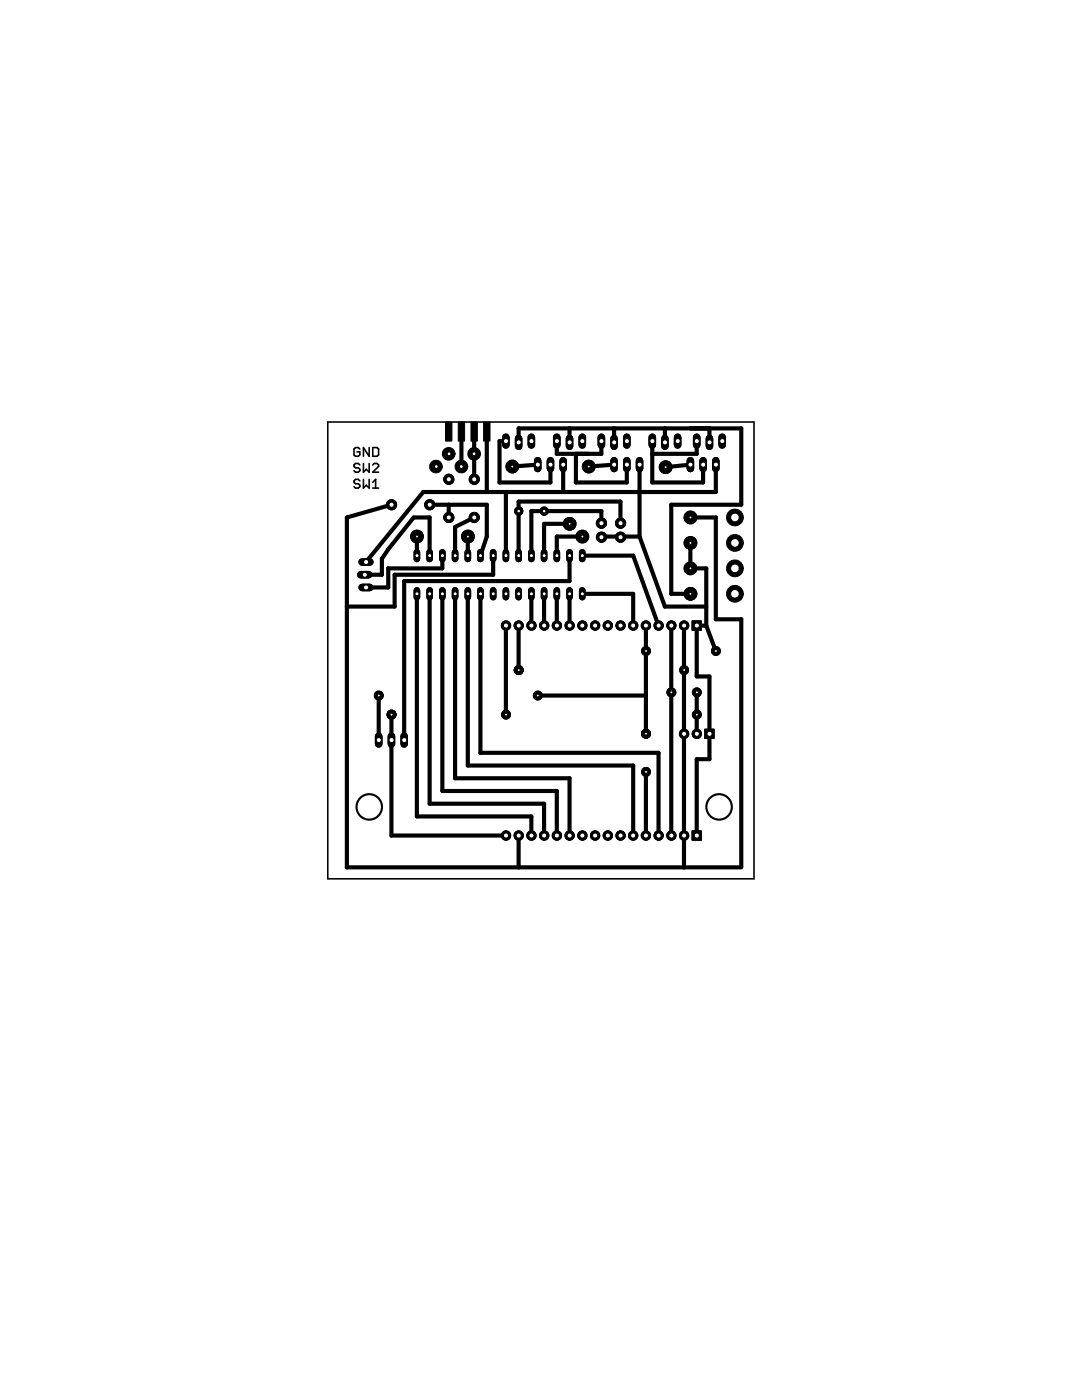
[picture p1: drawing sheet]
<svg xmlns="http://www.w3.org/2000/svg" width="216mm" height="279mm" viewBox="0 0 216 279" stroke-linecap="round" stroke-linejoin="round" font-family="sans-serif">
<path d="M71.8 92.8l-.3-.3h-.6l-.3 .3v.3l.3 .3h.6l.3 .3v.2l-.3 .3h-.6l-.3-.3M71.8 89.6l-.3-.3h-.6l-.3 .3v1.2l.3 .3h.6l.3-.3v-.6h-.6M72.5 92.5v1.7l.6-.5 .6 .5v-1.7M73.7 89.3v1.8l-1.2-1.8v1.8M74.4 92.8l.3-.3h.5l.3 .3v.3l-1.1 1.1h1.1M74.4 89.3h.8l.3 .3v1.2l-.3 .3h-.8z" fill="none" stroke="#000" stroke-width=".32"/>
<path d="M138.1 123.9h1.9v1.9h-1.9z" fill="#000" stroke="#000" stroke-width=".2"/>
<circle cx="139" cy="124.8" r=".51" fill="#fff" stroke="#000" stroke-width=".2"/>
<circle cx="136.5" cy="124.8" r=".93" fill="#000" stroke="#000" stroke-width=".2"/>
<circle cx="136.5" cy="124.8" r=".51" fill="#fff" stroke="#000" stroke-width=".2"/>
<circle cx="134" cy="124.8" r=".93" fill="#000" stroke="#000" stroke-width=".2"/>
<circle cx="134" cy="124.8" r=".51" fill="#fff" stroke="#000" stroke-width=".2"/>
<circle cx="131.4" cy="124.8" r=".93" fill="#000" stroke="#000" stroke-width=".2"/>
<circle cx="131.4" cy="124.8" r=".51" fill="#fff" stroke="#000" stroke-width=".2"/>
<circle cx="128.9" cy="124.8" r=".93" fill="#000" stroke="#000" stroke-width=".2"/>
<circle cx="128.9" cy="124.8" r=".51" fill="#fff" stroke="#000" stroke-width=".2"/>
<circle cx="126.3" cy="124.8" r=".93" fill="#000" stroke="#000" stroke-width=".2"/>
<circle cx="126.3" cy="124.8" r=".51" fill="#fff" stroke="#000" stroke-width=".2"/>
<circle cx="123.8" cy="124.8" r=".93" fill="#000" stroke="#000" stroke-width=".2"/>
<circle cx="123.8" cy="124.8" r=".51" fill="#fff" stroke="#000" stroke-width=".2"/>
<circle cx="121.3" cy="124.8" r=".93" fill="#000" stroke="#000" stroke-width=".2"/>
<circle cx="121.3" cy="124.8" r=".51" fill="#fff" stroke="#000" stroke-width=".2"/>
<circle cx="118.7" cy="124.8" r=".93" fill="#000" stroke="#000" stroke-width=".2"/>
<circle cx="118.7" cy="124.8" r=".51" fill="#fff" stroke="#000" stroke-width=".2"/>
<circle cx="116.2" cy="124.8" r=".93" fill="#000" stroke="#000" stroke-width=".2"/>
<circle cx="116.2" cy="124.8" r=".51" fill="#fff" stroke="#000" stroke-width=".2"/>
<circle cx="113.7" cy="124.8" r=".93" fill="#000" stroke="#000" stroke-width=".2"/>
<circle cx="113.7" cy="124.8" r=".51" fill="#fff" stroke="#000" stroke-width=".2"/>
<circle cx="111.1" cy="124.8" r=".93" fill="#000" stroke="#000" stroke-width=".2"/>
<circle cx="111.1" cy="124.8" r=".51" fill="#fff" stroke="#000" stroke-width=".2"/>
<circle cx="108.6" cy="124.8" r=".93" fill="#000" stroke="#000" stroke-width=".2"/>
<circle cx="108.6" cy="124.8" r=".51" fill="#fff" stroke="#000" stroke-width=".2"/>
<circle cx="106" cy="124.8" r=".93" fill="#000" stroke="#000" stroke-width=".2"/>
<circle cx="106" cy="124.8" r=".51" fill="#fff" stroke="#000" stroke-width=".2"/>
<circle cx="103.5" cy="124.8" r=".93" fill="#000" stroke="#000" stroke-width=".2"/>
<circle cx="103.5" cy="124.8" r=".51" fill="#fff" stroke="#000" stroke-width=".2"/>
<circle cx="101" cy="124.8" r=".93" fill="#000" stroke="#000" stroke-width=".2"/>
<circle cx="101" cy="124.8" r=".51" fill="#fff" stroke="#000" stroke-width=".2"/>
<path d="M138.1 165.8h1.9v1.9h-1.9z" fill="#000" stroke="#000" stroke-width=".2"/>
<circle cx="139" cy="166.8" r=".51" fill="#fff" stroke="#000" stroke-width=".2"/>
<circle cx="136.5" cy="166.8" r=".93" fill="#000" stroke="#000" stroke-width=".2"/>
<circle cx="136.5" cy="166.8" r=".51" fill="#fff" stroke="#000" stroke-width=".2"/>
<circle cx="134" cy="166.8" r=".93" fill="#000" stroke="#000" stroke-width=".2"/>
<circle cx="134" cy="166.8" r=".51" fill="#fff" stroke="#000" stroke-width=".2"/>
<circle cx="131.4" cy="166.8" r=".93" fill="#000" stroke="#000" stroke-width=".2"/>
<circle cx="131.4" cy="166.8" r=".51" fill="#fff" stroke="#000" stroke-width=".2"/>
<circle cx="128.9" cy="166.8" r=".93" fill="#000" stroke="#000" stroke-width=".2"/>
<circle cx="128.9" cy="166.8" r=".51" fill="#fff" stroke="#000" stroke-width=".2"/>
<circle cx="126.3" cy="166.8" r=".93" fill="#000" stroke="#000" stroke-width=".2"/>
<circle cx="126.3" cy="166.8" r=".51" fill="#fff" stroke="#000" stroke-width=".2"/>
<circle cx="123.8" cy="166.8" r=".93" fill="#000" stroke="#000" stroke-width=".2"/>
<circle cx="123.8" cy="166.8" r=".51" fill="#fff" stroke="#000" stroke-width=".2"/>
<circle cx="121.3" cy="166.8" r=".93" fill="#000" stroke="#000" stroke-width=".2"/>
<circle cx="121.3" cy="166.8" r=".51" fill="#fff" stroke="#000" stroke-width=".2"/>
<circle cx="118.7" cy="166.8" r=".93" fill="#000" stroke="#000" stroke-width=".2"/>
<circle cx="118.7" cy="166.8" r=".51" fill="#fff" stroke="#000" stroke-width=".2"/>
<circle cx="116.2" cy="166.8" r=".93" fill="#000" stroke="#000" stroke-width=".2"/>
<circle cx="116.2" cy="166.8" r=".51" fill="#fff" stroke="#000" stroke-width=".2"/>
<circle cx="113.7" cy="166.8" r=".93" fill="#000" stroke="#000" stroke-width=".2"/>
<circle cx="113.7" cy="166.8" r=".51" fill="#fff" stroke="#000" stroke-width=".2"/>
<circle cx="111.1" cy="166.8" r=".93" fill="#000" stroke="#000" stroke-width=".2"/>
<circle cx="111.1" cy="166.8" r=".51" fill="#fff" stroke="#000" stroke-width=".2"/>
<circle cx="108.6" cy="166.8" r=".93" fill="#000" stroke="#000" stroke-width=".2"/>
<circle cx="108.6" cy="166.8" r=".51" fill="#fff" stroke="#000" stroke-width=".2"/>
<circle cx="106" cy="166.8" r=".93" fill="#000" stroke="#000" stroke-width=".2"/>
<circle cx="106" cy="166.8" r=".51" fill="#fff" stroke="#000" stroke-width=".2"/>
<circle cx="103.5" cy="166.8" r=".93" fill="#000" stroke="#000" stroke-width=".2"/>
<circle cx="103.5" cy="166.8" r=".51" fill="#fff" stroke="#000" stroke-width=".2"/>
<circle cx="101" cy="166.8" r=".93" fill="#000" stroke="#000" stroke-width=".2"/>
<circle cx="101" cy="166.8" r=".51" fill="#fff" stroke="#000" stroke-width=".2"/>
<path d="M80.6 146.9v1.6" fill="none" stroke="#000" stroke-width="1.5"/>
<circle cx="80.7" cy="147.7" r=".51" fill="#fff" stroke="#000" stroke-width=".2"/>
<path d="M78.1 146.9v1.6" fill="none" stroke="#000" stroke-width="1.5"/>
<circle cx="78.1" cy="147.7" r=".51" fill="#fff" stroke="#000" stroke-width=".2"/>
<path d="M75.6 146.9v1.6" fill="none" stroke="#000" stroke-width="1.5"/>
<circle cx="75.6" cy="147.7" r=".51" fill="#fff" stroke="#000" stroke-width=".2"/>
<path d="M137.8 92v1.5" fill="none" stroke="#000" stroke-width="1.5"/>
<circle cx="137.8" cy="92.7" r=".51" fill="#fff" stroke="#000" stroke-width=".2"/>
<path d="M140.3 92v1.5" fill="none" stroke="#000" stroke-width="1.5"/>
<circle cx="140.3" cy="92.7" r=".51" fill="#fff" stroke="#000" stroke-width=".2"/>
<path d="M142.8 92v1.5" fill="none" stroke="#000" stroke-width="1.5"/>
<circle cx="142.9" cy="92.7" r=".51" fill="#fff" stroke="#000" stroke-width=".2"/>
<path d="M122.5 92v1.5" fill="none" stroke="#000" stroke-width="1.5"/>
<circle cx="122.6" cy="92.7" r=".51" fill="#fff" stroke="#000" stroke-width=".2"/>
<path d="M125.1 92v1.5" fill="none" stroke="#000" stroke-width="1.5"/>
<circle cx="125.1" cy="92.7" r=".51" fill="#fff" stroke="#000" stroke-width=".2"/>
<path d="M127.6 92v1.5" fill="none" stroke="#000" stroke-width="1.5"/>
<circle cx="127.6" cy="92.7" r=".51" fill="#fff" stroke="#000" stroke-width=".2"/>
<path d="M107.3 92v1.5" fill="none" stroke="#000" stroke-width="1.5"/>
<circle cx="107.3" cy="92.7" r=".51" fill="#fff" stroke="#000" stroke-width=".2"/>
<path d="M109.8 92v1.5" fill="none" stroke="#000" stroke-width="1.5"/>
<circle cx="109.9" cy="92.7" r=".51" fill="#fff" stroke="#000" stroke-width=".2"/>
<path d="M112.4 92v1.5" fill="none" stroke="#000" stroke-width="1.5"/>
<circle cx="112.4" cy="92.7" r=".51" fill="#fff" stroke="#000" stroke-width=".2"/>
<circle cx="108.6" cy="102" r=".83" fill="#000" stroke="#000" stroke-width=".2"/>
<circle cx="108.6" cy="102" r=".36" fill="#fff" stroke="#000" stroke-width=".2"/>
<circle cx="103.5" cy="102" r=".83" fill="#000" stroke="#000" stroke-width=".2"/>
<circle cx="103.5" cy="102" r=".36" fill="#fff" stroke="#000" stroke-width=".2"/>
<circle cx="120" cy="104.4" r="1.02" fill="#000" stroke="#000" stroke-width=".2"/>
<circle cx="120" cy="104.4" r=".51" fill="#fff" stroke="#000" stroke-width=".2"/>
<circle cx="120" cy="107.2" r="1.02" fill="#000" stroke="#000" stroke-width=".2"/>
<circle cx="120" cy="107.2" r=".51" fill="#fff" stroke="#000" stroke-width=".2"/>
<circle cx="123.8" cy="104.4" r="1.02" fill="#000" stroke="#000" stroke-width=".2"/>
<circle cx="123.8" cy="104.4" r=".51" fill="#fff" stroke="#000" stroke-width=".2"/>
<circle cx="123.8" cy="107.2" r="1.02" fill="#000" stroke="#000" stroke-width=".2"/>
<circle cx="123.8" cy="107.2" r=".51" fill="#fff" stroke="#000" stroke-width=".2"/>
<path d="M140.6 145.5h1.9v1.9h-1.9z" fill="#000" stroke="#000" stroke-width=".2"/>
<circle cx="141.6" cy="146.5" r=".51" fill="#fff" stroke="#000" stroke-width=".2"/>
<circle cx="139" cy="146.5" r=".93" fill="#000" stroke="#000" stroke-width=".2"/>
<circle cx="139" cy="146.5" r=".51" fill="#fff" stroke="#000" stroke-width=".2"/>
<circle cx="136.5" cy="146.5" r=".93" fill="#000" stroke="#000" stroke-width=".2"/>
<circle cx="136.5" cy="146.5" r=".51" fill="#fff" stroke="#000" stroke-width=".2"/>
<circle cx="89.6" cy="95.7" r="1.02" fill="#000" stroke="#000" stroke-width=".2"/>
<circle cx="89.6" cy="95.7" r=".51" fill="#fff" stroke="#000" stroke-width=".2"/>
<circle cx="89.6" cy="103.3" r="1.02" fill="#000" stroke="#000" stroke-width=".2"/>
<circle cx="89.6" cy="103.3" r=".51" fill="#fff" stroke="#000" stroke-width=".2"/>
<circle cx="78.1" cy="100.7" r="1.02" fill="#000" stroke="#000" stroke-width=".2"/>
<circle cx="78.1" cy="100.7" r=".51" fill="#fff" stroke="#000" stroke-width=".2"/>
<circle cx="85.7" cy="100.7" r="1.02" fill="#000" stroke="#000" stroke-width=".2"/>
<circle cx="85.7" cy="100.7" r=".51" fill="#fff" stroke="#000" stroke-width=".2"/>
<circle cx="94.6" cy="103.3" r="1.02" fill="#000" stroke="#000" stroke-width=".2"/>
<circle cx="94.6" cy="103.3" r=".51" fill="#fff" stroke="#000" stroke-width=".2"/>
<circle cx="94.6" cy="95.7" r="1.02" fill="#000" stroke="#000" stroke-width=".2"/>
<circle cx="94.6" cy="95.7" r=".51" fill="#fff" stroke="#000" stroke-width=".2"/>
<path d="M116.2 87.3v1.5" fill="none" stroke="#000" stroke-width="1.5"/>
<circle cx="116.2" cy="88" r=".51" fill="#fff" stroke="#000" stroke-width=".2"/>
<path d="M113.6 87.5v1.5" fill="none" stroke="#000" stroke-width="1.5"/>
<circle cx="113.7" cy="88.3" r=".51" fill="#fff" stroke="#000" stroke-width=".2"/>
<path d="M111.1 87.3v1.5" fill="none" stroke="#000" stroke-width="1.5"/>
<circle cx="111.1" cy="88" r=".51" fill="#fff" stroke="#000" stroke-width=".2"/>
<path d="M144.1 87.3v1.5" fill="none" stroke="#000" stroke-width="1.5"/>
<circle cx="144.1" cy="88" r=".51" fill="#fff" stroke="#000" stroke-width=".2"/>
<path d="M141.6 87.5v1.5" fill="none" stroke="#000" stroke-width="1.5"/>
<circle cx="141.6" cy="88.3" r=".51" fill="#fff" stroke="#000" stroke-width=".2"/>
<path d="M139 87.3v1.5" fill="none" stroke="#000" stroke-width="1.5"/>
<circle cx="139" cy="88" r=".51" fill="#fff" stroke="#000" stroke-width=".2"/>
<path d="M125.1 87.3v1.5" fill="none" stroke="#000" stroke-width="1.5"/>
<circle cx="125.1" cy="88" r=".51" fill="#fff" stroke="#000" stroke-width=".2"/>
<path d="M122.5 87.5v1.5" fill="none" stroke="#000" stroke-width="1.5"/>
<circle cx="122.6" cy="88.3" r=".51" fill="#fff" stroke="#000" stroke-width=".2"/>
<path d="M120 87.3v1.5" fill="none" stroke="#000" stroke-width="1.5"/>
<circle cx="120" cy="88" r=".51" fill="#fff" stroke="#000" stroke-width=".2"/>
<path d="M106 87.3v1.5" fill="none" stroke="#000" stroke-width="1.5"/>
<circle cx="106" cy="88" r=".51" fill="#fff" stroke="#000" stroke-width=".2"/>
<path d="M103.5 87.5v1.5" fill="none" stroke="#000" stroke-width="1.5"/>
<circle cx="103.5" cy="88.3" r=".51" fill="#fff" stroke="#000" stroke-width=".2"/>
<path d="M100.9 87.3v1.5" fill="none" stroke="#000" stroke-width="1.5"/>
<circle cx="101" cy="88" r=".51" fill="#fff" stroke="#000" stroke-width=".2"/>
<path d="M135.2 87.3v1.5" fill="none" stroke="#000" stroke-width="1.5"/>
<circle cx="135.2" cy="88" r=".51" fill="#fff" stroke="#000" stroke-width=".2"/>
<path d="M132.7 87.5v1.5" fill="none" stroke="#000" stroke-width="1.5"/>
<circle cx="132.7" cy="88.3" r=".51" fill="#fff" stroke="#000" stroke-width=".2"/>
<path d="M130.2 87.3v1.5" fill="none" stroke="#000" stroke-width="1.5"/>
<circle cx="130.2" cy="88" r=".51" fill="#fff" stroke="#000" stroke-width=".2"/>
<path d="M83.2 110.2v1.3" fill="none" stroke="#000" stroke-width="1.3"/>
<circle cx="83.2" cy="110.9" r=".4" fill="#fff" stroke="#000" stroke-width=".2"/>
<path d="M85.7 110.2v1.3" fill="none" stroke="#000" stroke-width="1.3"/>
<circle cx="85.7" cy="110.9" r=".4" fill="#fff" stroke="#000" stroke-width=".2"/>
<path d="M88.3 110.2v1.3" fill="none" stroke="#000" stroke-width="1.3"/>
<circle cx="88.3" cy="110.9" r=".4" fill="#fff" stroke="#000" stroke-width=".2"/>
<path d="M90.8 110.2v1.3" fill="none" stroke="#000" stroke-width="1.3"/>
<circle cx="90.8" cy="110.9" r=".4" fill="#fff" stroke="#000" stroke-width=".2"/>
<path d="M93.3 110.2v1.3" fill="none" stroke="#000" stroke-width="1.3"/>
<circle cx="93.4" cy="110.9" r=".4" fill="#fff" stroke="#000" stroke-width=".2"/>
<path d="M95.9 110.2v1.3" fill="none" stroke="#000" stroke-width="1.3"/>
<circle cx="95.9" cy="110.9" r=".4" fill="#fff" stroke="#000" stroke-width=".2"/>
<path d="M98.4 110.2v1.3" fill="none" stroke="#000" stroke-width="1.3"/>
<circle cx="98.4" cy="110.9" r=".4" fill="#fff" stroke="#000" stroke-width=".2"/>
<path d="M100.9 110.2v1.3" fill="none" stroke="#000" stroke-width="1.3"/>
<circle cx="101" cy="110.9" r=".4" fill="#fff" stroke="#000" stroke-width=".2"/>
<path d="M103.5 110.2v1.3" fill="none" stroke="#000" stroke-width="1.3"/>
<circle cx="103.5" cy="110.9" r=".4" fill="#fff" stroke="#000" stroke-width=".2"/>
<path d="M106 110.2v1.3" fill="none" stroke="#000" stroke-width="1.3"/>
<circle cx="106" cy="110.9" r=".4" fill="#fff" stroke="#000" stroke-width=".2"/>
<path d="M108.6 110.2v1.3" fill="none" stroke="#000" stroke-width="1.3"/>
<circle cx="108.6" cy="110.9" r=".4" fill="#fff" stroke="#000" stroke-width=".2"/>
<path d="M111.1 110.2v1.3" fill="none" stroke="#000" stroke-width="1.3"/>
<circle cx="111.1" cy="110.9" r=".4" fill="#fff" stroke="#000" stroke-width=".2"/>
<path d="M113.6 110.2v1.3" fill="none" stroke="#000" stroke-width="1.3"/>
<circle cx="113.7" cy="110.9" r=".4" fill="#fff" stroke="#000" stroke-width=".2"/>
<path d="M116.2 110.2v1.3" fill="none" stroke="#000" stroke-width="1.3"/>
<circle cx="116.2" cy="110.9" r=".4" fill="#fff" stroke="#000" stroke-width=".2"/>
<path d="M116.2 117.8v1.4" fill="none" stroke="#000" stroke-width="1.3"/>
<circle cx="116.2" cy="118.5" r=".4" fill="#fff" stroke="#000" stroke-width=".2"/>
<path d="M113.6 117.8v1.4" fill="none" stroke="#000" stroke-width="1.3"/>
<circle cx="113.7" cy="118.5" r=".4" fill="#fff" stroke="#000" stroke-width=".2"/>
<path d="M111.1 117.8v1.4" fill="none" stroke="#000" stroke-width="1.3"/>
<circle cx="111.1" cy="118.5" r=".4" fill="#fff" stroke="#000" stroke-width=".2"/>
<path d="M108.6 117.8v1.4" fill="none" stroke="#000" stroke-width="1.3"/>
<circle cx="108.6" cy="118.5" r=".4" fill="#fff" stroke="#000" stroke-width=".2"/>
<path d="M106 117.8v1.4" fill="none" stroke="#000" stroke-width="1.3"/>
<circle cx="106" cy="118.5" r=".4" fill="#fff" stroke="#000" stroke-width=".2"/>
<path d="M103.5 117.8v1.4" fill="none" stroke="#000" stroke-width="1.3"/>
<circle cx="103.5" cy="118.5" r=".4" fill="#fff" stroke="#000" stroke-width=".2"/>
<path d="M100.9 117.8v1.4" fill="none" stroke="#000" stroke-width="1.3"/>
<circle cx="101" cy="118.5" r=".4" fill="#fff" stroke="#000" stroke-width=".2"/>
<path d="M98.4 117.8v1.4" fill="none" stroke="#000" stroke-width="1.3"/>
<circle cx="98.4" cy="118.5" r=".4" fill="#fff" stroke="#000" stroke-width=".2"/>
<path d="M95.9 117.8v1.4" fill="none" stroke="#000" stroke-width="1.3"/>
<circle cx="95.9" cy="118.5" r=".4" fill="#fff" stroke="#000" stroke-width=".2"/>
<path d="M93.3 117.8v1.4" fill="none" stroke="#000" stroke-width="1.3"/>
<circle cx="93.4" cy="118.5" r=".4" fill="#fff" stroke="#000" stroke-width=".2"/>
<path d="M90.8 117.8v1.4" fill="none" stroke="#000" stroke-width="1.3"/>
<circle cx="90.8" cy="118.5" r=".4" fill="#fff" stroke="#000" stroke-width=".2"/>
<path d="M88.3 117.8v1.4" fill="none" stroke="#000" stroke-width="1.3"/>
<circle cx="88.3" cy="118.5" r=".4" fill="#fff" stroke="#000" stroke-width=".2"/>
<path d="M85.7 117.8v1.4" fill="none" stroke="#000" stroke-width="1.3"/>
<circle cx="85.7" cy="118.5" r=".4" fill="#fff" stroke="#000" stroke-width=".2"/>
<path d="M83.2 117.8v1.4" fill="none" stroke="#000" stroke-width="1.3"/>
<circle cx="83.2" cy="118.5" r=".4" fill="#fff" stroke="#000" stroke-width=".2"/>
<circle cx="89.6" cy="90.6" r=".64" fill="#000" stroke="#000" stroke-width=".2"/>
<circle cx="89.6" cy="90.6" r=".38" fill="#fff" stroke="#000" stroke-width=".2"/>
<circle cx="94.6" cy="90.6" r=".64" fill="#000" stroke="#000" stroke-width=".2"/>
<circle cx="94.6" cy="90.6" r=".38" fill="#fff" stroke="#000" stroke-width=".2"/>
<circle cx="87.1" cy="93.1" r=".64" fill="#000" stroke="#000" stroke-width=".2"/>
<circle cx="87.1" cy="93.1" r=".38" fill="#fff" stroke="#000" stroke-width=".2"/>
<circle cx="92.1" cy="93.1" r=".64" fill="#000" stroke="#000" stroke-width=".2"/>
<circle cx="92.1" cy="93.1" r=".38" fill="#fff" stroke="#000" stroke-width=".2"/>
<path d="M72.3 117.2h1.5" fill="none" stroke="#000" stroke-width="1.5"/>
<circle cx="73" cy="117.2" r=".51" fill="#fff" stroke="#000" stroke-width=".2"/>
<path d="M72 114.7h1.5" fill="none" stroke="#000" stroke-width="1.5"/>
<circle cx="72.8" cy="114.7" r=".51" fill="#fff" stroke="#000" stroke-width=".2"/>
<path d="M72.3 112.2h1.5" fill="none" stroke="#000" stroke-width="1.5"/>
<circle cx="73" cy="112.2" r=".51" fill="#fff" stroke="#000" stroke-width=".2"/>
<circle cx="93.4" cy="107.1" r="1.27" fill="#000" stroke="#000" stroke-width=".2"/>
<circle cx="93.4" cy="107.1" r=".3" fill="#fff" stroke="#000" stroke-width=".2"/>
<circle cx="83.2" cy="107.1" r="1.27" fill="#000" stroke="#000" stroke-width=".2"/>
<circle cx="83.2" cy="107.1" r=".3" fill="#fff" stroke="#000" stroke-width=".2"/>
<circle cx="132.8" cy="93.2" r="1.27" fill="#000" stroke="#000" stroke-width=".2"/>
<circle cx="132.8" cy="93.2" r=".3" fill="#fff" stroke="#000" stroke-width=".2"/>
<circle cx="117.5" cy="93.1" r="1.27" fill="#000" stroke="#000" stroke-width=".2"/>
<circle cx="117.5" cy="93.1" r=".3" fill="#fff" stroke="#000" stroke-width=".2"/>
<circle cx="102.2" cy="93.1" r="1.27" fill="#000" stroke="#000" stroke-width=".2"/>
<circle cx="102.2" cy="93.1" r=".3" fill="#fff" stroke="#000" stroke-width=".2"/>
<circle cx="113.7" cy="104.5" r="1.27" fill="#000" stroke="#000" stroke-width=".2"/>
<circle cx="113.7" cy="104.5" r=".3" fill="#fff" stroke="#000" stroke-width=".2"/>
<circle cx="116.2" cy="107.1" r="1.27" fill="#000" stroke="#000" stroke-width=".2"/>
<circle cx="116.2" cy="107.1" r=".3" fill="#fff" stroke="#000" stroke-width=".2"/>
<circle cx="137.8" cy="103.3" r="1.27" fill="#000" stroke="#000" stroke-width=".2"/>
<circle cx="137.8" cy="103.3" r=".3" fill="#fff" stroke="#000" stroke-width=".2"/>
<circle cx="134" cy="138.2" r=".89" fill="#000" stroke="#000" stroke-width=".2"/>
<circle cx="134" cy="138.2" r=".3" fill="#fff" stroke="#000" stroke-width=".2"/>
<circle cx="139" cy="138.2" r=".89" fill="#000" stroke="#000" stroke-width=".2"/>
<circle cx="139" cy="138.2" r=".3" fill="#fff" stroke="#000" stroke-width=".2"/>
<circle cx="139" cy="142.6" r=".89" fill="#000" stroke="#000" stroke-width=".2"/>
<circle cx="139" cy="142.6" r=".3" fill="#fff" stroke="#000" stroke-width=".2"/>
<circle cx="128.9" cy="129.9" r=".89" fill="#000" stroke="#000" stroke-width=".2"/>
<circle cx="128.9" cy="129.9" r=".3" fill="#fff" stroke="#000" stroke-width=".2"/>
<circle cx="107.3" cy="138.8" r=".89" fill="#000" stroke="#000" stroke-width=".2"/>
<circle cx="107.3" cy="138.8" r=".3" fill="#fff" stroke="#000" stroke-width=".2"/>
<circle cx="128.9" cy="146.4" r=".89" fill="#000" stroke="#000" stroke-width=".2"/>
<circle cx="128.9" cy="146.4" r=".3" fill="#fff" stroke="#000" stroke-width=".2"/>
<circle cx="128.9" cy="146.4" r=".89" fill="#000" stroke="#000" stroke-width=".2"/>
<circle cx="128.9" cy="146.4" r=".3" fill="#fff" stroke="#000" stroke-width=".2"/>
<circle cx="128.9" cy="154.1" r=".89" fill="#000" stroke="#000" stroke-width=".2"/>
<circle cx="128.9" cy="154.1" r=".3" fill="#fff" stroke="#000" stroke-width=".2"/>
<circle cx="103.5" cy="133.7" r=".89" fill="#000" stroke="#000" stroke-width=".2"/>
<circle cx="103.5" cy="133.7" r=".3" fill="#fff" stroke="#000" stroke-width=".2"/>
<circle cx="103.5" cy="133.7" r=".89" fill="#000" stroke="#000" stroke-width=".2"/>
<circle cx="103.5" cy="133.7" r=".3" fill="#fff" stroke="#000" stroke-width=".2"/>
<circle cx="101" cy="142.6" r=".89" fill="#000" stroke="#000" stroke-width=".2"/>
<circle cx="101" cy="142.6" r=".3" fill="#fff" stroke="#000" stroke-width=".2"/>
<circle cx="78.1" cy="142.6" r=".89" fill="#000" stroke="#000" stroke-width=".2"/>
<circle cx="78.1" cy="142.6" r=".3" fill="#fff" stroke="#000" stroke-width=".2"/>
<circle cx="78.1" cy="142.6" r=".89" fill="#000" stroke="#000" stroke-width=".2"/>
<circle cx="78.1" cy="142.6" r=".3" fill="#fff" stroke="#000" stroke-width=".2"/>
<circle cx="75.6" cy="138.8" r=".89" fill="#000" stroke="#000" stroke-width=".2"/>
<circle cx="75.6" cy="138.8" r=".3" fill="#fff" stroke="#000" stroke-width=".2"/>
<circle cx="137.8" cy="118.5" r="1.27" fill="#000" stroke="#000" stroke-width=".2"/>
<circle cx="137.8" cy="118.5" r=".3" fill="#fff" stroke="#000" stroke-width=".2"/>
<circle cx="137.8" cy="108.4" r="1.27" fill="#000" stroke="#000" stroke-width=".2"/>
<circle cx="137.8" cy="108.4" r=".3" fill="#fff" stroke="#000" stroke-width=".2"/>
<circle cx="137.8" cy="113.4" r="1.27" fill="#000" stroke="#000" stroke-width=".2"/>
<circle cx="137.8" cy="113.4" r=".3" fill="#fff" stroke="#000" stroke-width=".2"/>
<circle cx="142.9" cy="129.9" r=".89" fill="#000" stroke="#000" stroke-width=".2"/>
<circle cx="142.9" cy="129.9" r=".3" fill="#fff" stroke="#000" stroke-width=".2"/>
<circle cx="136.5" cy="133.7" r=".89" fill="#000" stroke="#000" stroke-width=".2"/>
<circle cx="136.5" cy="133.7" r=".3" fill="#fff" stroke="#000" stroke-width=".2"/>
<g fill="#000" stroke="#000" stroke-width=".2">
<path d="M86.1 92.2a1.27 1.27 0 0 1 1.4-.3 1.27 1.27 0 0 1 .8 1.2h-.5a.76 .76 0 0 1-1.1 .8 .76 .76 0 0 1-.2-1.3 .76 .76 0 0 1 1.2 .3l.1 .2h.5a1.27 1.27 0 0 1-1.8 1.2 1.27 1.27 0 0 1-.4-2.1z" fill-rule="evenodd"/>
<path d="M88.7 89.6a1.28 1.28 0 0 1 1.3-.2 1.28 1.28 0 0 1 .8 1.2h-.5a.76 .76 0 0 1-1 .7 .76 .76 0 0 1-.3-1.2 .76 .76 0 0 1 1.3 .3v.2h.5a1.27 1.27 0 0 1-1.8 1.1 1.27 1.27 0 0 1-.3-2.1z" fill-rule="evenodd"/>
<path d="M91.2 92.2a1.27 1.27 0 0 1 1.4-.3 1.27 1.27 0 0 1 .7 1.2h-.5a.76 .76 0 0 1-1 .8 .76 .76 0 0 1-.3-1.3 .76 .76 0 0 1 1.3 .3v.2h.5a1.27 1.27 0 0 1-1.8 1.2 1.27 1.27 0 0 1-.3-2.1z" fill-rule="evenodd"/>
<path d="M93.8 89.6a1.27 1.27 0 0 1 1.3-.2 1.27 1.27 0 0 1 .8 1.2h-.5a.76 .76 0 0 1-1.1 .7 .76 .76 0 0 1-.2-1.2 .76 .76 0 0 1 1.2 .3l.1 .2h.5a1.27 1.27 0 0 1-1.8 1.1 1.27 1.27 0 0 1-.3-2.1z" fill-rule="evenodd"/>
<path d="M145.3 117.5a1.67 1.67 0 0 1 1.9-.6 1.67 1.67 0 0 1 1.1 1.6h-.8a.86 .86 0 0 1-1.2 .8 .86 .86 0 0 1-.2-1.5 .86 .86 0 0 1 1.4 .5v.2h.8a1.67 1.67 0 0 1-2.2 1.6 1.67 1.67 0 0 1-.8-2.6z" fill-rule="evenodd"/>
<path d="M145.3 112.4a1.67 1.67 0 0 1 1.9-.6 1.67 1.67 0 0 1 1.1 1.6h-.8a.86 .86 0 0 1-1.2 .8 .86 .86 0 0 1-.2-1.5 .86 .86 0 0 1 1.4 .5v.2h.8a1.68 1.68 0 0 1-2.2 1.6 1.68 1.68 0 0 1-.8-2.6z" fill-rule="evenodd"/>
<path d="M145.3 102.3a1.68 1.68 0 0 1 1.9-.6 1.68 1.68 0 0 1 1.1 1.6h-.8a.86 .86 0 0 1-1.2 .7 .86 .86 0 0 1-.2-1.4 .86 .86 0 0 1 1.4 .5v.2h.8a1.68 1.68 0 0 1-2.2 1.6 1.68 1.68 0 0 1-.8-2.6z" fill-rule="evenodd"/>
<path d="M145.3 107.4a1.68 1.68 0 0 1 1.9-.6 1.68 1.68 0 0 1 1.1 1.6h-.8a.86 .86 0 0 1-1.2 .7 .86 .86 0 0 1-.2-1.4 .86 .86 0 0 1 1.4 .4v.3h.8a1.68 1.68 0 0 1-2.2 1.5 1.68 1.68 0 0 1-.8-2.5z" fill-rule="evenodd"/>
</g>
<g fill="none" stroke="#000" stroke-width=".42">
<circle cx="73.7" cy="161" r="2.54"/>
<circle cx="143.5" cy="161" r="2.54"/>
</g>
<path d="M65.4 84.2h85.1v91.2h-85.1zM71.8 96l-.3-.3h-.6l-.3 .3v.2l.3 .3h.6l.3 .3v.3l-.3 .3h-.6l-.3-.3M72.5 95.7v1.7l.6-.6 .6 .6v-1.7M74.4 97.4h1.1M74.4 96.2l.6-.5v1.7" fill="none" stroke="#000" stroke-width=".32"/>
<path d="M88.9 84.2h1.3v3.8h-1.3zM91.4 84.2h1.3v3.8h-1.3zM94 84.2h1.2v3.8h-1.2zM96.5 84.2h1.3v3.8h-1.3zM138.1 123.9h1.9v1.9h-1.9z" fill="#000" stroke="#000" stroke-width=".2"/>
<g fill="none" stroke="#000" stroke-width=".83">
<path d="M92.1 86.8v6.3M94.6 88v7.7M97.1 88v10.2M100.9 88h-1.2v8.3h10.1v-3.6M100.9 98.2v12.7M103.5 88v-2.5h44.4v15.2h-14v17.8h3.9M107.3 92.7l-5.1 .4M111.1 88v2.6h8.9v-2.6M112.4 92.7v5.5M113.6 85.5v2.5M114.9 90.6v5.7h10.2v-3.6M122.5 92.7l-5 .4"/>
<path d="M122.5 85.5v2.5M127.6 92.7v14.4M130.2 88v8.3h10.1v-3.6M132.7 85.5v2.5M137.8 92.7l-5 .5M139 88v2.6h-8.8M141.6 85.5v2.5M142.8 92.7v5.5h-58.3l-11.5 14M78.1 100.7l-8.9 2.6v69.8h78.7M83.2 118.5v44.4h22.8v3.9M83.2 107.1v3.8M85.7 118.5v41.9h22.9v6.4"/>
<path d="M85.7 110.9v-7.6h-3.2l-5 6.3-1.3 1.9v3.2h-3.2M85.7 100.7h11.4v6.4l-1.2 3.8M88.3 118.5v39.4h22.8v8.9M88.3 110.9v2.5h-10.8v3.8h-4.5M89.5 100.7v2.6M90.8 118.5v36.8h22.8v11.5M93.3 118.5v34.3h33v14M93.3 107.1v3.8M94.6 103.3l-3.8 1.9v5.7M95.9 118.5v31.7h35.5v16.6M98.4 110.9v3.8h-19.7v6.4h-9.5M106 118.5v6.4"/>
<path d="M108.6 118.5v6.4M111.1 118.5v6.4M113.6 104.5h-5v6.4M113.6 110.9v5.1h-33v31.7M113.6 118.5v6.4M116.2 107.1h-5.1v3.8M116.2 118.5h10.1v6.4M116.2 110.9h10.1l5.1 14M120 104.5v-2.5h-14v8.9M120 107.1h7.6M123.8 104.5v-4.4h-20.3v10.8M127.6 107.1l5.1 14h8.2"/>
<path d="M137.8 108.4v5h3.1v11.5M137.8 103.3h5v20.3h5.1v49.4M75.6 138.8v7.6M100.9 124.9v17.7M103.5 124.9v8.8M107.3 138.8h21.6M128.9 124.9v21.5M133.9 124.9v41.9M136.5 124.9v48.2M139 138.8v7.6M140.9 124.9h-1.9v10.1h2.6v16.5h-2.6v15.3M140.9 124.9l1.9 5"/>
<path d="M78.1 142.6v24.2h22.8M128.9 154.1v12.7M103.5 166.8v6.3"/>
</g>
<circle cx="139" cy="124.8" r=".51" fill="#fff" stroke="#000" stroke-width=".2"/>
<circle cx="136.5" cy="124.8" r=".93" fill="#000" stroke="#000" stroke-width=".2"/>
<circle cx="136.5" cy="124.8" r=".51" fill="#fff" stroke="#000" stroke-width=".2"/>
<circle cx="134" cy="124.8" r=".93" fill="#000" stroke="#000" stroke-width=".2"/>
<circle cx="134" cy="124.8" r=".51" fill="#fff" stroke="#000" stroke-width=".2"/>
<circle cx="131.4" cy="124.8" r=".93" fill="#000" stroke="#000" stroke-width=".2"/>
<circle cx="131.4" cy="124.8" r=".51" fill="#fff" stroke="#000" stroke-width=".2"/>
<circle cx="128.9" cy="124.8" r=".93" fill="#000" stroke="#000" stroke-width=".2"/>
<circle cx="128.9" cy="124.8" r=".51" fill="#fff" stroke="#000" stroke-width=".2"/>
<circle cx="126.3" cy="124.8" r=".93" fill="#000" stroke="#000" stroke-width=".2"/>
<circle cx="126.3" cy="124.8" r=".51" fill="#fff" stroke="#000" stroke-width=".2"/>
<circle cx="123.8" cy="124.8" r=".93" fill="#000" stroke="#000" stroke-width=".2"/>
<circle cx="123.8" cy="124.8" r=".51" fill="#fff" stroke="#000" stroke-width=".2"/>
<circle cx="121.3" cy="124.8" r=".93" fill="#000" stroke="#000" stroke-width=".2"/>
<circle cx="121.3" cy="124.8" r=".51" fill="#fff" stroke="#000" stroke-width=".2"/>
<circle cx="118.7" cy="124.8" r=".93" fill="#000" stroke="#000" stroke-width=".2"/>
<circle cx="118.7" cy="124.8" r=".51" fill="#fff" stroke="#000" stroke-width=".2"/>
<circle cx="116.2" cy="124.8" r=".93" fill="#000" stroke="#000" stroke-width=".2"/>
<circle cx="116.2" cy="124.8" r=".51" fill="#fff" stroke="#000" stroke-width=".2"/>
<circle cx="113.7" cy="124.8" r=".93" fill="#000" stroke="#000" stroke-width=".2"/>
<circle cx="113.7" cy="124.8" r=".51" fill="#fff" stroke="#000" stroke-width=".2"/>
<circle cx="111.1" cy="124.8" r=".93" fill="#000" stroke="#000" stroke-width=".2"/>
<circle cx="111.1" cy="124.8" r=".51" fill="#fff" stroke="#000" stroke-width=".2"/>
<circle cx="108.6" cy="124.8" r=".93" fill="#000" stroke="#000" stroke-width=".2"/>
<circle cx="108.6" cy="124.8" r=".51" fill="#fff" stroke="#000" stroke-width=".2"/>
<circle cx="106" cy="124.8" r=".93" fill="#000" stroke="#000" stroke-width=".2"/>
<circle cx="106" cy="124.8" r=".51" fill="#fff" stroke="#000" stroke-width=".2"/>
<circle cx="103.5" cy="124.8" r=".93" fill="#000" stroke="#000" stroke-width=".2"/>
<circle cx="103.5" cy="124.8" r=".51" fill="#fff" stroke="#000" stroke-width=".2"/>
<circle cx="101" cy="124.8" r=".93" fill="#000" stroke="#000" stroke-width=".2"/>
<circle cx="101" cy="124.8" r=".51" fill="#fff" stroke="#000" stroke-width=".2"/>
<path d="M138.1 165.8h1.9v1.9h-1.9z" fill="#000" stroke="#000" stroke-width=".2"/>
<circle cx="139" cy="166.8" r=".51" fill="#fff" stroke="#000" stroke-width=".2"/>
<circle cx="136.5" cy="166.8" r=".93" fill="#000" stroke="#000" stroke-width=".2"/>
<circle cx="136.5" cy="166.8" r=".51" fill="#fff" stroke="#000" stroke-width=".2"/>
<circle cx="134" cy="166.8" r=".93" fill="#000" stroke="#000" stroke-width=".2"/>
<circle cx="134" cy="166.8" r=".51" fill="#fff" stroke="#000" stroke-width=".2"/>
<circle cx="131.4" cy="166.8" r=".93" fill="#000" stroke="#000" stroke-width=".2"/>
<circle cx="131.4" cy="166.8" r=".51" fill="#fff" stroke="#000" stroke-width=".2"/>
<circle cx="128.9" cy="166.8" r=".93" fill="#000" stroke="#000" stroke-width=".2"/>
<circle cx="128.9" cy="166.8" r=".51" fill="#fff" stroke="#000" stroke-width=".2"/>
<circle cx="126.3" cy="166.8" r=".93" fill="#000" stroke="#000" stroke-width=".2"/>
<circle cx="126.3" cy="166.8" r=".51" fill="#fff" stroke="#000" stroke-width=".2"/>
<circle cx="123.8" cy="166.8" r=".93" fill="#000" stroke="#000" stroke-width=".2"/>
<circle cx="123.8" cy="166.8" r=".51" fill="#fff" stroke="#000" stroke-width=".2"/>
<circle cx="121.3" cy="166.8" r=".93" fill="#000" stroke="#000" stroke-width=".2"/>
<circle cx="121.3" cy="166.8" r=".51" fill="#fff" stroke="#000" stroke-width=".2"/>
<circle cx="118.7" cy="166.8" r=".93" fill="#000" stroke="#000" stroke-width=".2"/>
<circle cx="118.7" cy="166.8" r=".51" fill="#fff" stroke="#000" stroke-width=".2"/>
<circle cx="116.2" cy="166.8" r=".93" fill="#000" stroke="#000" stroke-width=".2"/>
<circle cx="116.2" cy="166.8" r=".51" fill="#fff" stroke="#000" stroke-width=".2"/>
<circle cx="113.7" cy="166.8" r=".93" fill="#000" stroke="#000" stroke-width=".2"/>
<circle cx="113.7" cy="166.8" r=".51" fill="#fff" stroke="#000" stroke-width=".2"/>
<circle cx="111.1" cy="166.8" r=".93" fill="#000" stroke="#000" stroke-width=".2"/>
<circle cx="111.1" cy="166.8" r=".51" fill="#fff" stroke="#000" stroke-width=".2"/>
<circle cx="108.6" cy="166.8" r=".93" fill="#000" stroke="#000" stroke-width=".2"/>
<circle cx="108.6" cy="166.8" r=".51" fill="#fff" stroke="#000" stroke-width=".2"/>
<circle cx="106" cy="166.8" r=".93" fill="#000" stroke="#000" stroke-width=".2"/>
<circle cx="106" cy="166.8" r=".51" fill="#fff" stroke="#000" stroke-width=".2"/>
<circle cx="103.5" cy="166.8" r=".93" fill="#000" stroke="#000" stroke-width=".2"/>
<circle cx="103.5" cy="166.8" r=".51" fill="#fff" stroke="#000" stroke-width=".2"/>
<circle cx="101" cy="166.8" r=".93" fill="#000" stroke="#000" stroke-width=".2"/>
<circle cx="101" cy="166.8" r=".51" fill="#fff" stroke="#000" stroke-width=".2"/>
<path d="M80.6 146.9v1.6" fill="none" stroke="#000" stroke-width="1.5"/>
<circle cx="80.7" cy="147.7" r=".51" fill="#fff" stroke="#000" stroke-width=".2"/>
<path d="M78.1 146.9v1.6" fill="none" stroke="#000" stroke-width="1.5"/>
<circle cx="78.1" cy="147.7" r=".51" fill="#fff" stroke="#000" stroke-width=".2"/>
<path d="M75.6 146.9v1.6" fill="none" stroke="#000" stroke-width="1.5"/>
<circle cx="75.6" cy="147.7" r=".51" fill="#fff" stroke="#000" stroke-width=".2"/>
<path d="M137.8 92v1.5" fill="none" stroke="#000" stroke-width="1.5"/>
<circle cx="137.8" cy="92.7" r=".51" fill="#fff" stroke="#000" stroke-width=".2"/>
<path d="M140.3 92v1.5" fill="none" stroke="#000" stroke-width="1.5"/>
<circle cx="140.3" cy="92.7" r=".51" fill="#fff" stroke="#000" stroke-width=".2"/>
<path d="M142.8 92v1.5" fill="none" stroke="#000" stroke-width="1.5"/>
<circle cx="142.9" cy="92.7" r=".51" fill="#fff" stroke="#000" stroke-width=".2"/>
<path d="M122.5 92v1.5" fill="none" stroke="#000" stroke-width="1.5"/>
<circle cx="122.6" cy="92.7" r=".51" fill="#fff" stroke="#000" stroke-width=".2"/>
<path d="M125.1 92v1.5" fill="none" stroke="#000" stroke-width="1.5"/>
<circle cx="125.1" cy="92.7" r=".51" fill="#fff" stroke="#000" stroke-width=".2"/>
<path d="M127.6 92v1.5" fill="none" stroke="#000" stroke-width="1.5"/>
<circle cx="127.6" cy="92.7" r=".51" fill="#fff" stroke="#000" stroke-width=".2"/>
<path d="M107.3 92v1.5" fill="none" stroke="#000" stroke-width="1.5"/>
<circle cx="107.3" cy="92.7" r=".51" fill="#fff" stroke="#000" stroke-width=".2"/>
<path d="M109.8 92v1.5" fill="none" stroke="#000" stroke-width="1.5"/>
<circle cx="109.9" cy="92.7" r=".51" fill="#fff" stroke="#000" stroke-width=".2"/>
<path d="M112.4 92v1.5" fill="none" stroke="#000" stroke-width="1.5"/>
<circle cx="112.4" cy="92.7" r=".51" fill="#fff" stroke="#000" stroke-width=".2"/>
<circle cx="108.6" cy="102" r=".83" fill="#000" stroke="#000" stroke-width=".2"/>
<circle cx="108.6" cy="102" r=".36" fill="#fff" stroke="#000" stroke-width=".2"/>
<circle cx="103.5" cy="102" r=".83" fill="#000" stroke="#000" stroke-width=".2"/>
<circle cx="103.5" cy="102" r=".36" fill="#fff" stroke="#000" stroke-width=".2"/>
<circle cx="120" cy="104.4" r="1.02" fill="#000" stroke="#000" stroke-width=".2"/>
<circle cx="120" cy="104.4" r=".51" fill="#fff" stroke="#000" stroke-width=".2"/>
<circle cx="120" cy="107.2" r="1.02" fill="#000" stroke="#000" stroke-width=".2"/>
<circle cx="120" cy="107.2" r=".51" fill="#fff" stroke="#000" stroke-width=".2"/>
<circle cx="123.8" cy="104.4" r="1.02" fill="#000" stroke="#000" stroke-width=".2"/>
<circle cx="123.8" cy="104.4" r=".51" fill="#fff" stroke="#000" stroke-width=".2"/>
<circle cx="123.8" cy="107.2" r="1.02" fill="#000" stroke="#000" stroke-width=".2"/>
<circle cx="123.8" cy="107.2" r=".51" fill="#fff" stroke="#000" stroke-width=".2"/>
<path d="M140.6 145.5h1.9v1.9h-1.9z" fill="#000" stroke="#000" stroke-width=".2"/>
<circle cx="141.6" cy="146.5" r=".51" fill="#fff" stroke="#000" stroke-width=".2"/>
<circle cx="139" cy="146.5" r=".93" fill="#000" stroke="#000" stroke-width=".2"/>
<circle cx="139" cy="146.5" r=".51" fill="#fff" stroke="#000" stroke-width=".2"/>
<circle cx="136.5" cy="146.5" r=".93" fill="#000" stroke="#000" stroke-width=".2"/>
<circle cx="136.5" cy="146.5" r=".51" fill="#fff" stroke="#000" stroke-width=".2"/>
<circle cx="89.6" cy="95.7" r="1.02" fill="#000" stroke="#000" stroke-width=".2"/>
<circle cx="89.6" cy="95.7" r=".51" fill="#fff" stroke="#000" stroke-width=".2"/>
<circle cx="89.6" cy="103.3" r="1.02" fill="#000" stroke="#000" stroke-width=".2"/>
<circle cx="89.6" cy="103.3" r=".51" fill="#fff" stroke="#000" stroke-width=".2"/>
<circle cx="78.1" cy="100.7" r="1.02" fill="#000" stroke="#000" stroke-width=".2"/>
<circle cx="78.1" cy="100.7" r=".51" fill="#fff" stroke="#000" stroke-width=".2"/>
<circle cx="85.7" cy="100.7" r="1.02" fill="#000" stroke="#000" stroke-width=".2"/>
<circle cx="85.7" cy="100.7" r=".51" fill="#fff" stroke="#000" stroke-width=".2"/>
<circle cx="94.6" cy="103.3" r="1.02" fill="#000" stroke="#000" stroke-width=".2"/>
<circle cx="94.6" cy="103.3" r=".51" fill="#fff" stroke="#000" stroke-width=".2"/>
<circle cx="94.6" cy="95.7" r="1.02" fill="#000" stroke="#000" stroke-width=".2"/>
<circle cx="94.6" cy="95.7" r=".51" fill="#fff" stroke="#000" stroke-width=".2"/>
<path d="M116.2 87.3v1.5" fill="none" stroke="#000" stroke-width="1.5"/>
<circle cx="116.2" cy="88" r=".51" fill="#fff" stroke="#000" stroke-width=".2"/>
<path d="M113.6 87.5v1.5" fill="none" stroke="#000" stroke-width="1.5"/>
<circle cx="113.7" cy="88.3" r=".51" fill="#fff" stroke="#000" stroke-width=".2"/>
<path d="M111.1 87.3v1.5" fill="none" stroke="#000" stroke-width="1.5"/>
<circle cx="111.1" cy="88" r=".51" fill="#fff" stroke="#000" stroke-width=".2"/>
<path d="M144.1 87.3v1.5" fill="none" stroke="#000" stroke-width="1.5"/>
<circle cx="144.1" cy="88" r=".51" fill="#fff" stroke="#000" stroke-width=".2"/>
<path d="M141.6 87.5v1.5" fill="none" stroke="#000" stroke-width="1.5"/>
<circle cx="141.6" cy="88.3" r=".51" fill="#fff" stroke="#000" stroke-width=".2"/>
<path d="M139 87.3v1.5" fill="none" stroke="#000" stroke-width="1.5"/>
<circle cx="139" cy="88" r=".51" fill="#fff" stroke="#000" stroke-width=".2"/>
<path d="M125.1 87.3v1.5" fill="none" stroke="#000" stroke-width="1.5"/>
<circle cx="125.1" cy="88" r=".51" fill="#fff" stroke="#000" stroke-width=".2"/>
<path d="M122.5 87.5v1.5" fill="none" stroke="#000" stroke-width="1.5"/>
<circle cx="122.6" cy="88.3" r=".51" fill="#fff" stroke="#000" stroke-width=".2"/>
<path d="M120 87.3v1.5" fill="none" stroke="#000" stroke-width="1.5"/>
<circle cx="120" cy="88" r=".51" fill="#fff" stroke="#000" stroke-width=".2"/>
<path d="M106 87.3v1.5" fill="none" stroke="#000" stroke-width="1.5"/>
<circle cx="106" cy="88" r=".51" fill="#fff" stroke="#000" stroke-width=".2"/>
<path d="M103.5 87.5v1.5" fill="none" stroke="#000" stroke-width="1.5"/>
<circle cx="103.5" cy="88.3" r=".51" fill="#fff" stroke="#000" stroke-width=".2"/>
<path d="M100.9 87.3v1.5" fill="none" stroke="#000" stroke-width="1.5"/>
<circle cx="101" cy="88" r=".51" fill="#fff" stroke="#000" stroke-width=".2"/>
<path d="M135.2 87.3v1.5" fill="none" stroke="#000" stroke-width="1.5"/>
<circle cx="135.2" cy="88" r=".51" fill="#fff" stroke="#000" stroke-width=".2"/>
<path d="M132.7 87.5v1.5" fill="none" stroke="#000" stroke-width="1.5"/>
<circle cx="132.7" cy="88.3" r=".51" fill="#fff" stroke="#000" stroke-width=".2"/>
<path d="M130.2 87.3v1.5" fill="none" stroke="#000" stroke-width="1.5"/>
<circle cx="130.2" cy="88" r=".51" fill="#fff" stroke="#000" stroke-width=".2"/>
<path d="M83.2 110.2v1.3" fill="none" stroke="#000" stroke-width="1.3"/>
<circle cx="83.2" cy="110.9" r=".4" fill="#fff" stroke="#000" stroke-width=".2"/>
<path d="M85.7 110.2v1.3" fill="none" stroke="#000" stroke-width="1.3"/>
<circle cx="85.7" cy="110.9" r=".4" fill="#fff" stroke="#000" stroke-width=".2"/>
<path d="M88.3 110.2v1.3" fill="none" stroke="#000" stroke-width="1.3"/>
<circle cx="88.3" cy="110.9" r=".4" fill="#fff" stroke="#000" stroke-width=".2"/>
<path d="M90.8 110.2v1.3" fill="none" stroke="#000" stroke-width="1.3"/>
<circle cx="90.8" cy="110.9" r=".4" fill="#fff" stroke="#000" stroke-width=".2"/>
<path d="M93.3 110.2v1.3" fill="none" stroke="#000" stroke-width="1.3"/>
<circle cx="93.4" cy="110.9" r=".4" fill="#fff" stroke="#000" stroke-width=".2"/>
<path d="M95.9 110.2v1.3" fill="none" stroke="#000" stroke-width="1.3"/>
<circle cx="95.9" cy="110.9" r=".4" fill="#fff" stroke="#000" stroke-width=".2"/>
<path d="M98.4 110.2v1.3" fill="none" stroke="#000" stroke-width="1.3"/>
<circle cx="98.4" cy="110.9" r=".4" fill="#fff" stroke="#000" stroke-width=".2"/>
<path d="M100.9 110.2v1.3" fill="none" stroke="#000" stroke-width="1.3"/>
<circle cx="101" cy="110.9" r=".4" fill="#fff" stroke="#000" stroke-width=".2"/>
<path d="M103.5 110.2v1.3" fill="none" stroke="#000" stroke-width="1.3"/>
<circle cx="103.5" cy="110.9" r=".4" fill="#fff" stroke="#000" stroke-width=".2"/>
<path d="M106 110.2v1.3" fill="none" stroke="#000" stroke-width="1.3"/>
<circle cx="106" cy="110.9" r=".4" fill="#fff" stroke="#000" stroke-width=".2"/>
<path d="M108.6 110.2v1.3" fill="none" stroke="#000" stroke-width="1.3"/>
<circle cx="108.6" cy="110.9" r=".4" fill="#fff" stroke="#000" stroke-width=".2"/>
<path d="M111.1 110.2v1.3" fill="none" stroke="#000" stroke-width="1.3"/>
<circle cx="111.1" cy="110.9" r=".4" fill="#fff" stroke="#000" stroke-width=".2"/>
<path d="M113.6 110.2v1.3" fill="none" stroke="#000" stroke-width="1.3"/>
<circle cx="113.7" cy="110.9" r=".4" fill="#fff" stroke="#000" stroke-width=".2"/>
<path d="M116.2 110.2v1.3" fill="none" stroke="#000" stroke-width="1.3"/>
<circle cx="116.2" cy="110.9" r=".4" fill="#fff" stroke="#000" stroke-width=".2"/>
<path d="M116.2 117.8v1.4" fill="none" stroke="#000" stroke-width="1.3"/>
<circle cx="116.2" cy="118.5" r=".4" fill="#fff" stroke="#000" stroke-width=".2"/>
<path d="M113.6 117.8v1.4" fill="none" stroke="#000" stroke-width="1.3"/>
<circle cx="113.7" cy="118.5" r=".4" fill="#fff" stroke="#000" stroke-width=".2"/>
<path d="M111.1 117.8v1.4" fill="none" stroke="#000" stroke-width="1.3"/>
<circle cx="111.1" cy="118.5" r=".4" fill="#fff" stroke="#000" stroke-width=".2"/>
<path d="M108.6 117.8v1.4" fill="none" stroke="#000" stroke-width="1.3"/>
<circle cx="108.6" cy="118.5" r=".4" fill="#fff" stroke="#000" stroke-width=".2"/>
<path d="M106 117.8v1.4" fill="none" stroke="#000" stroke-width="1.3"/>
<circle cx="106" cy="118.5" r=".4" fill="#fff" stroke="#000" stroke-width=".2"/>
<path d="M103.5 117.8v1.4" fill="none" stroke="#000" stroke-width="1.3"/>
<circle cx="103.5" cy="118.5" r=".4" fill="#fff" stroke="#000" stroke-width=".2"/>
<path d="M100.9 117.8v1.4" fill="none" stroke="#000" stroke-width="1.3"/>
<circle cx="101" cy="118.5" r=".4" fill="#fff" stroke="#000" stroke-width=".2"/>
<path d="M98.4 117.8v1.4" fill="none" stroke="#000" stroke-width="1.3"/>
<circle cx="98.4" cy="118.5" r=".4" fill="#fff" stroke="#000" stroke-width=".2"/>
<path d="M95.9 117.8v1.4" fill="none" stroke="#000" stroke-width="1.3"/>
<circle cx="95.9" cy="118.5" r=".4" fill="#fff" stroke="#000" stroke-width=".2"/>
<path d="M93.3 117.8v1.4" fill="none" stroke="#000" stroke-width="1.3"/>
<circle cx="93.4" cy="118.5" r=".4" fill="#fff" stroke="#000" stroke-width=".2"/>
<path d="M90.8 117.8v1.4" fill="none" stroke="#000" stroke-width="1.3"/>
<circle cx="90.8" cy="118.5" r=".4" fill="#fff" stroke="#000" stroke-width=".2"/>
<path d="M88.3 117.8v1.4" fill="none" stroke="#000" stroke-width="1.3"/>
<circle cx="88.3" cy="118.5" r=".4" fill="#fff" stroke="#000" stroke-width=".2"/>
<path d="M85.7 117.8v1.4" fill="none" stroke="#000" stroke-width="1.3"/>
<circle cx="85.7" cy="118.5" r=".4" fill="#fff" stroke="#000" stroke-width=".2"/>
<path d="M83.2 117.8v1.4" fill="none" stroke="#000" stroke-width="1.3"/>
<circle cx="83.2" cy="118.5" r=".4" fill="#fff" stroke="#000" stroke-width=".2"/>
<circle cx="89.6" cy="90.6" r=".64" fill="#000" stroke="#000" stroke-width=".2"/>
<circle cx="89.6" cy="90.6" r=".38" fill="#fff" stroke="#000" stroke-width=".2"/>
<circle cx="94.6" cy="90.6" r=".64" fill="#000" stroke="#000" stroke-width=".2"/>
<circle cx="94.6" cy="90.6" r=".38" fill="#fff" stroke="#000" stroke-width=".2"/>
<circle cx="87.1" cy="93.1" r=".64" fill="#000" stroke="#000" stroke-width=".2"/>
<circle cx="87.1" cy="93.1" r=".38" fill="#fff" stroke="#000" stroke-width=".2"/>
<circle cx="92.1" cy="93.1" r=".64" fill="#000" stroke="#000" stroke-width=".2"/>
<circle cx="92.1" cy="93.1" r=".38" fill="#fff" stroke="#000" stroke-width=".2"/>
<path d="M72.3 117.2h1.5" fill="none" stroke="#000" stroke-width="1.5"/>
<circle cx="73" cy="117.2" r=".51" fill="#fff" stroke="#000" stroke-width=".2"/>
<path d="M72 114.7h1.5" fill="none" stroke="#000" stroke-width="1.5"/>
<circle cx="72.8" cy="114.7" r=".51" fill="#fff" stroke="#000" stroke-width=".2"/>
<path d="M72.3 112.2h1.5" fill="none" stroke="#000" stroke-width="1.5"/>
<circle cx="73" cy="112.2" r=".51" fill="#fff" stroke="#000" stroke-width=".2"/>
<circle cx="93.4" cy="107.1" r="1.27" fill="#000" stroke="#000" stroke-width=".2"/>
<circle cx="93.4" cy="107.1" r=".3" fill="#fff" stroke="#000" stroke-width=".2"/>
<circle cx="83.2" cy="107.1" r="1.27" fill="#000" stroke="#000" stroke-width=".2"/>
<circle cx="83.2" cy="107.1" r=".3" fill="#fff" stroke="#000" stroke-width=".2"/>
<circle cx="132.8" cy="93.2" r="1.27" fill="#000" stroke="#000" stroke-width=".2"/>
<circle cx="132.8" cy="93.2" r=".3" fill="#fff" stroke="#000" stroke-width=".2"/>
<circle cx="117.5" cy="93.1" r="1.27" fill="#000" stroke="#000" stroke-width=".2"/>
<circle cx="117.5" cy="93.1" r=".3" fill="#fff" stroke="#000" stroke-width=".2"/>
<circle cx="102.2" cy="93.1" r="1.27" fill="#000" stroke="#000" stroke-width=".2"/>
<circle cx="102.2" cy="93.1" r=".3" fill="#fff" stroke="#000" stroke-width=".2"/>
<circle cx="113.7" cy="104.5" r="1.27" fill="#000" stroke="#000" stroke-width=".2"/>
<circle cx="113.7" cy="104.5" r=".3" fill="#fff" stroke="#000" stroke-width=".2"/>
<circle cx="116.2" cy="107.1" r="1.27" fill="#000" stroke="#000" stroke-width=".2"/>
<circle cx="116.2" cy="107.1" r=".3" fill="#fff" stroke="#000" stroke-width=".2"/>
<circle cx="137.8" cy="103.3" r="1.27" fill="#000" stroke="#000" stroke-width=".2"/>
<circle cx="137.8" cy="103.3" r=".3" fill="#fff" stroke="#000" stroke-width=".2"/>
<circle cx="134" cy="138.2" r=".89" fill="#000" stroke="#000" stroke-width=".2"/>
<circle cx="134" cy="138.2" r=".3" fill="#fff" stroke="#000" stroke-width=".2"/>
<circle cx="139" cy="138.2" r=".89" fill="#000" stroke="#000" stroke-width=".2"/>
<circle cx="139" cy="138.2" r=".3" fill="#fff" stroke="#000" stroke-width=".2"/>
<circle cx="139" cy="142.6" r=".89" fill="#000" stroke="#000" stroke-width=".2"/>
<circle cx="139" cy="142.6" r=".3" fill="#fff" stroke="#000" stroke-width=".2"/>
<circle cx="128.9" cy="129.9" r=".89" fill="#000" stroke="#000" stroke-width=".2"/>
<circle cx="128.9" cy="129.9" r=".3" fill="#fff" stroke="#000" stroke-width=".2"/>
<circle cx="107.3" cy="138.8" r=".89" fill="#000" stroke="#000" stroke-width=".2"/>
<circle cx="107.3" cy="138.8" r=".3" fill="#fff" stroke="#000" stroke-width=".2"/>
<circle cx="128.9" cy="146.4" r=".89" fill="#000" stroke="#000" stroke-width=".2"/>
<circle cx="128.9" cy="146.4" r=".3" fill="#fff" stroke="#000" stroke-width=".2"/>
<circle cx="128.9" cy="146.4" r=".89" fill="#000" stroke="#000" stroke-width=".2"/>
<circle cx="128.9" cy="146.4" r=".3" fill="#fff" stroke="#000" stroke-width=".2"/>
<circle cx="128.9" cy="154.1" r=".89" fill="#000" stroke="#000" stroke-width=".2"/>
<circle cx="128.9" cy="154.1" r=".3" fill="#fff" stroke="#000" stroke-width=".2"/>
<circle cx="103.5" cy="133.7" r=".89" fill="#000" stroke="#000" stroke-width=".2"/>
<circle cx="103.5" cy="133.7" r=".3" fill="#fff" stroke="#000" stroke-width=".2"/>
<circle cx="103.5" cy="133.7" r=".89" fill="#000" stroke="#000" stroke-width=".2"/>
<circle cx="103.5" cy="133.7" r=".3" fill="#fff" stroke="#000" stroke-width=".2"/>
<circle cx="101" cy="142.6" r=".89" fill="#000" stroke="#000" stroke-width=".2"/>
<circle cx="101" cy="142.6" r=".3" fill="#fff" stroke="#000" stroke-width=".2"/>
<circle cx="78.1" cy="142.6" r=".89" fill="#000" stroke="#000" stroke-width=".2"/>
<circle cx="78.1" cy="142.6" r=".3" fill="#fff" stroke="#000" stroke-width=".2"/>
<circle cx="78.1" cy="142.6" r=".89" fill="#000" stroke="#000" stroke-width=".2"/>
<circle cx="78.1" cy="142.6" r=".3" fill="#fff" stroke="#000" stroke-width=".2"/>
<circle cx="75.6" cy="138.8" r=".89" fill="#000" stroke="#000" stroke-width=".2"/>
<circle cx="75.6" cy="138.8" r=".3" fill="#fff" stroke="#000" stroke-width=".2"/>
<circle cx="137.8" cy="118.5" r="1.27" fill="#000" stroke="#000" stroke-width=".2"/>
<circle cx="137.8" cy="118.5" r=".3" fill="#fff" stroke="#000" stroke-width=".2"/>
<circle cx="137.8" cy="108.4" r="1.27" fill="#000" stroke="#000" stroke-width=".2"/>
<circle cx="137.8" cy="108.4" r=".3" fill="#fff" stroke="#000" stroke-width=".2"/>
<circle cx="137.8" cy="113.4" r="1.27" fill="#000" stroke="#000" stroke-width=".2"/>
<circle cx="137.8" cy="113.4" r=".3" fill="#fff" stroke="#000" stroke-width=".2"/>
<circle cx="142.9" cy="129.9" r=".89" fill="#000" stroke="#000" stroke-width=".2"/>
<circle cx="142.9" cy="129.9" r=".3" fill="#fff" stroke="#000" stroke-width=".2"/>
<circle cx="136.5" cy="133.7" r=".89" fill="#000" stroke="#000" stroke-width=".2"/>
<circle cx="136.5" cy="133.7" r=".3" fill="#fff" stroke="#000" stroke-width=".2"/>
</svg>
